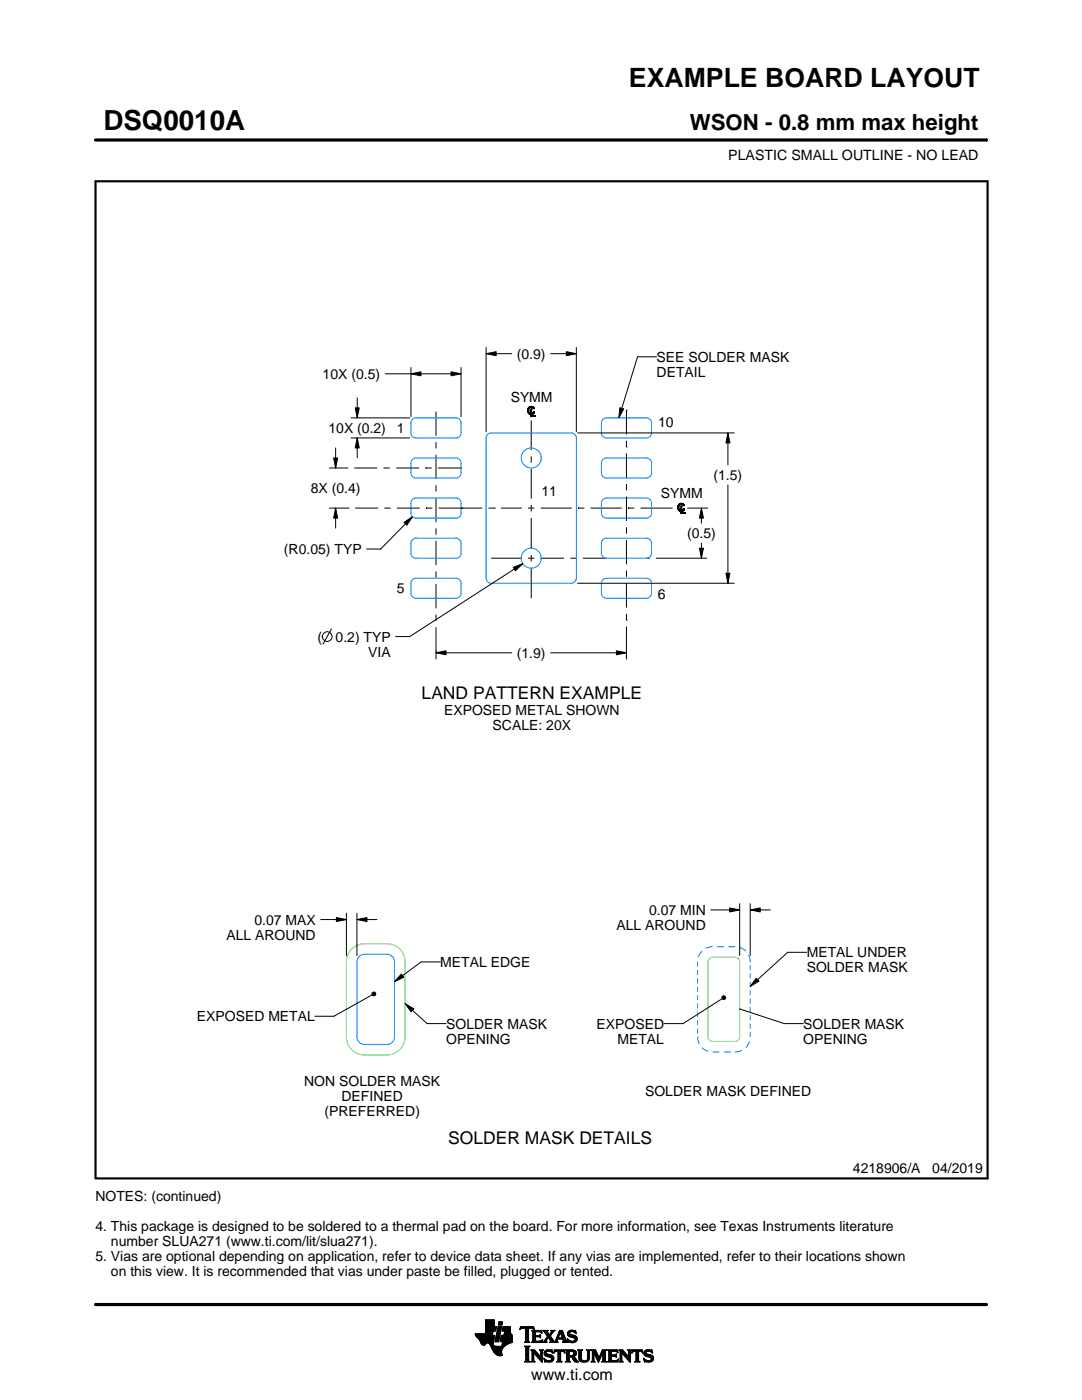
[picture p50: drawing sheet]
<svg xmlns="http://www.w3.org/2000/svg" width="216mm" height="279mm" viewBox="0 0 216 279" stroke-linecap="round" stroke-linejoin="round" font-family="sans-serif">
<defs><g id="words">
<text font-size="5.5" x="20.6" y="26">DSQ0010A</text>
<text font-size="5.3" x="125.5" y="17.4">EXAMPLE BOARD LAYOUT</text>
<text font-size="4.4" x="137.7" y="26">WSON - 0.8 mm max height</text>
<g font-size="3.5">
<text x="84.1" y="139.6">LAND PATTERN EXAMPLE</text>
<text x="89.4" y="228.3">SOLDER MASK DETAILS</text>
</g>
<text font-size="3.2" x="106" y="275.3">www.ti.com</text>
<g font-size="2.8">
<text x="145.3" y="32">PLASTIC SMALL OUTLINE - NO LEAD</text>
<text x="103.1" y="71.6">(0.9)</text>
<text x="64.4" y="75.6">10X (0.5)</text>
<text x="131" y="72.2">SEE SOLDER MASK</text>
<text x="131" y="75.2">DETAIL</text>
<text x="101.9" y="80.1">SYMM</text>
<text x="65.5" y="86.4">10X (0.2)</text>
<text x="79.2" y="86.5">1</text>
<text x="131.3" y="85.2">10</text>
<text x="142.4" y="95.8">(1.5)</text>
<text x="62" y="98.4">8X (0.4)</text>
<text x="108.1" y="98.9">11</text>
<text x="131.8" y="99.5">SYMM</text>
<text x="137.1" y="107.4">(0.5)</text>
<text x="56.7" y="110.6">(R0.05) TYP</text>
<text x="79.2" y="118.4">5</text>
<text x="131.3" y="119.5">6</text>
<text x="63.4" y="128">(</text>
<text x="67" y="128">0.2) TYP</text>
<text x="73.5" y="131">VIA</text>
<text x="103.1" y="131.3">(1.9)</text>
<text x="88.6" y="142.7">EXPOSED METAL SHOWN</text>
<text x="98.3" y="145.7">SCALE: 20X</text>
<text x="50.8" y="184.5">0.07 MAX</text>
<text x="123" y="185.6">ALL AROUND</text>
<text x="129.5" y="182.6">0.07 MIN</text>
<text x="45.2" y="187.5">ALL AROUND</text>
<text x="161" y="191.1">METAL UNDER</text>
<text x="87.8" y="193">METAL EDGE</text>
<text x="161" y="194.1">SOLDER MASK</text>
<text x="39.3" y="203.8">EXPOSED METAL</text>
<text x="89" y="205.3">SOLDER MASK</text>
<text x="89" y="208.3">OPENING</text>
<text x="119" y="205.3">EXPOSED</text>
<text x="123.2" y="208.3">METAL</text>
<text x="160.3" y="205.3">SOLDER MASK</text>
<text x="160.3" y="208.3">OPENING</text>
<text x="60.7" y="216.7">NON SOLDER MASK</text>
<text x="68.1" y="219.7">DEFINED</text>
<text x="128.7" y="218.7">SOLDER MASK DEFINED</text>
<text x="64.7" y="222.7">(PREFERRED)</text>
<text x="19" y="239.7">NOTES: (continued)</text>
<text x="170.2" y="234.2">4218906/A</text>
<text x="186" y="234.2">04/2019</text>
<text x="19" y="245.7">4. This package is designed to be soldered to a thermal pad on the board. For more information, see Texas Instruments literature</text>
<text x="19" y="251.7">5. Vias are optional depending on application, refer to device data sheet. If any vias are implemented, refer to their locations shown</text>
<text x="22.1" y="248.7">number SLUA271 (www.ti.com/lit/slua271).</text>
<text x="22.1" y="254.7">on this view. It is recommended that vias under paste be filled, plugged or tented.</text>
</g>
</g></defs>
<g fill="none" stroke="#000" stroke-width=".2">
<path d="M19.1 27.9h177.7M196.8 27.7v.5M71.3 79.4v4M76.8 74.6h15.2M82 74.6l2-.4v.8zM82 73.4v9.8M90 74.2l2 .4-2 .4zM92 73.4v9.8M97 70.6l2-.4v.8zM97 69.3v16.8M97 70.6h5.1M109.9 70.6h5.1"/>
<path d="M113 70.2l2 .4-2 .4zM115 69.3v16.8M131 71.2h-3.8l-3.7 12.2M65.7 93.4h3.8M66.6 91.4h.8l-.4 2zM67 89.4v4M70 87.4h11.8M70 83.4h11.8M70.7 93.4h4.6M70.9 81.4h.8l-.4 2zM71.3 87.4l.4 2h-.8zM71.3 87.4v4"/>
<path d="M76.5 93.4h1.3M79.1 93.4h4.5M84.9 93.4h.1M84.9 93.4h1.2M87 82.1v4.9M87 88.2v1.3M87 90.7v4.9M87 96.8v1.3M87 99.4v4.8M87.4 93.4h4.6M92 93.4h.1M105.3 81.9h.2z"/>
<path d="M105.3 82h.2zM105.3 81.9l.2-.1zM105.3 82l.2-.1v.1zM105.3 81.8l.2-.1zM105.3 82.1l.2-.1v.2zM105.3 82.1l.2 .1zM105.3 81.8h.2l-.2 .1zM105.3 82.2h.2zM105.3 81.7l.2-.1zM105.3 81.7h.2l-.2 .1zM105.3 82.2l.3 .1zM105.3 81.6h.3z"/>
<path d="M105.3 82.2h.2l.1 .1zM105.3 81.6h.2zM105.3 81.6l.3-.1zM105.4 82.3h.2zM105.4 81.5l.3-.1zM105.4 81.5h.2zM105.4 81.5h.2l-.3 .1zM105.4 82.4h.3zM105.4 81.4l.4-.1zM105.4 81.4h.3zM105.4 82.4l.3 .1zM105.5 81.3h.4z"/>
<path d="M105.5 81.3h.3zM105.5 82.5h.3zM105.6 81.3l.8-.1zM105.6 82.6h.8zM105.6 82.6l.3-.1zM105.6 82.6l.5-.1zM105.6 81.2h.8zM105.6 81.2h.7zM105.7 82.6h.7zM105.7 82.6l.6 .1zM105.7 81.2h.6zM105.7 81.2l.5-.1z"/>
<path d="M105.8 82.7h.5zM105.8 82.7h.4zM105.8 81.1h.4zM105.8 81.1h.3zM105.9 82.7h.3zM105.9 83.1l1-.1v.1zM105.9 81.6h.2l-.2 .9zM105.9 83.1l.2-.1h.8zM105.9 82.7h.2l-.2 .4zM105.9 81.1h.2zM105.9 81.3l.5-.1zM106 83.9v5.9"/>
<path d="M106 91.1v1.2M106 93.6v5.9M106 81.3l.4-.1zM106.1 81.3h.4zM106.1 81.6v.9h-.2zM106.1 82.5h.4zM106.1 82.7v.3l-.2 .1zM106.2 81.3h.3zM106.2 82.5h.3zM106.2 82.5l.4-.1zM106.3 81.4h.2zM106.3 82.5l.3-.1z"/>
<path d="M106.3 81.4l.3 .1zM106.4 82.4h.2zM106.4 81.5h.2zM106.4 82.4l.2-.1zM106.4 81.5l.2 .1zM106.4 82.3h.2zM106.4 82.3l.3-.1zM106.4 82.2h.3zM106.4 82.1l.3 .1zM115.2 86.4h31.3M123.7 81.4l.8 .2-1 1.8zM125 89.2h.1"/>
<path d="M125 81.8h.1M125 81.8v4.9M125 88v1.2M125 90.5v4.8M125 96.6v1.3M125 99.1v4.9M145.2 86.4l.4 2h-.8zM145.2 86.4v6.4M145.2 96.8v19.6M65.7 101.4h3.9M67 101.4l.4 2h-.8zM67 101.4v4"/>
<path d="M70.9 101.4h4.5M76.7 101.4h1.2M79.2 101.4h4.5M80.6 104.3l1.7-1.2-1.1 1.7zM82.3 103.1l-6.3 6.5h-2.8M85 101.4h.1M85 101.4h1.3M87 105.4v1.3M87 108v4.8M87 114.1v1.2M87 116.6v4.8M87.5 101.4h8.7"/>
<path d="M92.1 101.4h.1M97.5 101.4h1.2M98 111.4h6.1M98.7 101.4h.1M100 101.4h4.1M102.4 113.2l1.9-.7-1.4 1.4zM104.3 112.5l-22.5 14.5h-2.8M105.4 111.4h1.2M105.4 101.4h1.2M106 100.8v1.3M106 103.4v6.1M106 110.8v1.2"/>
<path d="M106 113.3v6.1M107.9 111.4h4.7M107.9 101.4h6.2M113.8 111.4h1.3M115.2 116.4h31.3M115.3 101.4h.1M115.3 101.4h1.3M116.3 111.4h4.7M117.9 101.4h6.1M125 105.2v1.3M125 107.8v4.8M125 113.9v1.2"/>
<path d="M125 116.4v4.9M125.3 101.4h.1M125.3 101.4h1.3M127.8 101.4h6.2M129 111.4h.6M130.9 111.4h10.2M134 101.4h.1M135.2 101.3h.2zM135.2 101.3l.2 .1zM135.2 101.3l.2-.1zM135.2 101.3h.2v.1zM135.2 101.1h.3z"/>
<path d="M135.2 101.4h.2l.1 .1zM135.2 101.4l.3 .1zM135.2 101.1l.2 .1-.2 .1zM135.3 101.5h.2zM135.3 101h.2zM135.3 101l.2 .1h-.3zM135.3 101.6h.2zM135.3 100.9l.2 .1zM135.3 100.9h.2zM135.3 101.6l.2-.1v.1zM135.3 101.7h.3zM135.3 100.8l.3-.1z"/>
<path d="M135.3 100.8h.3zM135.3 100.8l.2 .1h-.2zM135.3 101.7l.3 .1zM135.4 100.7h.3zM135.4 100.7h.2zM135.4 101.8h.3zM135.4 100.7l.5-.1zM135.4 100.7h.4zM135.4 101.9h.4zM135.5 100.6h.9zM135.5 101.9h.9zM135.5 101.9l.8 .1z"/>
<path d="M135.5 101.9h.3zM135.5 101.9h.5zM135.6 100.6h.8zM135.6 100.6l.7-.1zM135.6 102h.7zM135.6 102h.6zM135.7 100.5h.6zM135.7 100.5h.5zM135.7 102h.5zM135.7 102h.4zM135.8 100.5h.4zM135.8 100.5h.3z"/>
<path d="M135.8 102.1l.3-.1zM135.8 102.5l1-.2v.2zM135.8 100.9h.2l-.2 1zM135.8 102.5l.2-.2h.8zM135.8 102.1h.2l-.2 .4zM135.9 100.5h.2zM135.9 100.6h.5zM136 100.6h.4zM136 100.9v1h-.2zM136 101.9l.5-.1zM136 102.1v.2l-.2 .2zM136.1 100.7l.3-.1z"/>
<path d="M136.1 101.9l.4-.1zM136.2 100.7l.2-.1zM136.2 101.8h.3zM136.2 100.7h.3zM136.3 101.8h.2zM136.3 100.8h.2zM136.3 101.7l.2 .1zM136.3 101.7l.3-.1zM136.3 100.9h.3zM136.4 101.6h.2zM136.4 101.6l.2-.1zM136.4 101.5h.2z"/>
<path d="M137.2 101.4h4M139.6 109.4h.8l-.4 2zM140 101.4l.4 2h-.8zM140 101.4v3M140 108.4v3M144.8 114.4h.8l-.4 2zM66.1 125.5l-1.6 3M87 130.3l2-.4v.8zM87 130h.1M87 122.7v1.2M87 125.2v6.3M87 130.3h15.1"/>
<path d="M109.9 130.3h15.1M123 129.9l2 .4-2 .4zM125 123.8h.1M125 122.5v1.3M125 125v6.5M64 183.5h5.1M67.1 183.1l2 .4-2 .4zM69.1 182.3v8.4M71.2 183.5l2-.4v.8zM71.2 182.3v8.4M71.2 183.5h4M74.2 198.2l.3-.2h.3l.2 .4-.2 .3h-.3l-.3-.2z"/>
<path d="M74.2 198.6l-7.6 4.2h-3.8M80.1 194.4l.5 .6-1.9 .9zM87.8 192h-3.8l-5.3 3.9M141.8 181.6h5.8M144.1 198.9l.2-.2 .4 .1 .1 .3-.1 .3-.4 .1-.2-.2zM144.1 199.3l-7.8 5h-3.8M145.6 181.2l2 .4-2 .4zM147.6 180.3v10.4M149.7 181.6l2-.4v.8zM149.7 181.6h4M149.7 180.3v10.4M150.9 195.2l.5 .6-1.7 1.1z"/>
<path d="M161 190.1h-3.8l-7.5 6.8M80.8 200.3l1.8 1-.6 .6zM80.8 200.3l4.4 4h3.8M147.6 201.4l8.9 2.9h3.8M94.8 266.2h3.5M94.8 266.3h3.5M94.9 266.4h3.3M94.9 266.5h3.8l-.2 1.2M94.9 266.5h3.8M95 266.6h3.7M95 266.7h3.7M95.1 266.8h3.6"/>
<path d="M95.2 266.9h3.4M95.3 267h3.3M95.4 267.1h3.2M95.5 267.2h3.1M95.6 267.3h3M95.7 267.4h2.8M95.7 267.5h2.8M95.8 267.6h2.7M95.8 267.7h2.7M95.9 267.8h2.6M95.9 267.9h2.5M95.9 268h2.5"/>
<path d="M96 268h1.1M96 268.1h1M96.1 268.2h.8M96.1 268.3h.7M96.2 268.4h.6M96.3 268.4h.4M96.9 266.1h1.4M96.9 266h1.4M96.9 265.9h1.4M96.9 265.8h1.5M96.9 265.7h1.5M96.9 264.7l2.2 .1-.2 .9h-.5l-.2 .8"/>
<path d="M96.9 265.6h2M96.9 265.5h2M96.9 265.4h2M96.9 265.3h2.1M96.9 265.2h2.1M96.9 265.1h2.1M96.9 265h2.1M96.9 264.9h2.1M96.9 264.8h2.2M96.9 264.6h1.7M96.9 264.5h1.7M96.9 264.4h1.7"/>
<path d="M96.9 264.3h1.7M96.9 264.2h1.7M96.9 264.1h1.7M96.9 264h1.7M96.9 263.9h1.7M96.9 263.8h1.7M96.9 263.7h1.7M96.9 263.6h1.7M96.9 263.5h1.7M96.9 263.4h1.7M97.5 268h.9M97.6 268.1h.8"/>
<path d="M97.7 268.2h.7M97.7 268.3h.7M97.8 268.4h.6M97.9 268.5h.6M97.9 268.6h.7M98 268.7h1.1M98 268.8h2.6M98 268.8h2.5M98.1 268.9h2.3M98.1 269h2.3M98.1 269.1h2.2M98.2 269.2h2.1"/>
<path d="M98.2 269.2h2M98.2 269.3h2M98.3 269.4h1.9M98.3 269.5h1.8M98.4 269.6h1.7M98.4 268v.4l.3 .2 2 .1M98.5 269.7h1.6M98.5 267.7l-.1 .3M98.5 269.8h1.6M98.6 269.9h1.5M98.6 264.8v-1.4h-1.7v2.8h-2.1l.1 .3 .7 .8 .7 1.1 .3 .1 .6-.5 .4 .1 1 1.8 .8 .6h.8l-.1-1 .8-1M98.6 270h1.5"/>
<path d="M98.7 270h1.4M98.8 270.1h1.3M98.8 267.7h.7M98.8 267.6h.7M98.8 267.5h.7M98.9 270.2h1.2M98.9 267.4h.7M98.9 267.3h.7M98.9 267.2h.7M98.9 267.1h.7M98.9 267h.7M98.9 270.3h1.3"/>
<path d="M99 266.9h.6M99 266.9h.7M99 266.8h.7M99 266.7h.7M99 266.6h.7M99 266.5h.7M99.1 270.4h1.1M99.1 266.4h.7M99.1 266.3h.7M99.1 266.2h.7M99.1 266.1h.7M99.1 266h.7"/>
<path d="M99.2 265.9h.7M99.2 265.8h.7M99.2 270.4h1M99.2 265.7h.7M99.2 265.6h.7M99.2 265.5h.7M99.3 265.4h.6M99.3 265.4h.7M99.3 265.3h.7M99.3 265.2h.7M99.3 265.1h.7M99.3 265h.7"/>
<path d="M99.4 270.5h.8M99.4 264.9h.7M99.4 264.8h.7M99.4 264.8h.7l-.6 3h-.7zM99.4 264.5l.2-.7h.7l-.2 .7h-.7M99.5 264.4h.6M99.5 264.3h.7M99.5 264.2h.7M99.5 264.1h.7M99.5 264h.7M99.5 263.9h.7M99.6 263.8h.7"/>
<path d="M99.8 270.6h.1M99.8 267.7h2.4M99.8 267.6h2.4M99.8 267.5h2.4M99.9 267.4h2.3M99.9 267.3h2.3M99.9 267.2h2.3M99.9 267.1h2.3M99.9 267h2.3M99.9 266.9h2.3M100 266.9h2.2M100 266.8h2.2"/>
<path d="M100 266.7h2.2M100 266.6h2.2M100 266.5h2.2M100.1 268.6h.7M100.2 268.5h.7M100.2 268.4h.8M100.2 268.4h.9M100.2 268.3h1M100.2 268.2h1.2M100.2 265.6h1.6M100.2 268.1h1.4M100.2 265.5h1.6"/>
<path d="M100.2 268h1.6M100.3 265.4h1.5M100.3 268h1.7M100.3 267.9h1.9M100.3 265.3h1.5M100.3 267.8h1.9M100.3 265.2h1.5M100.3 265.1h1.5M100.3 265h1.5M100.4 264.9h1.4M100.4 264.8h1.4M100.6 266.5l.1-.8h-.5l.2-.9h1.4l.1 1.1 .3 .6v1.4l-1.3 .6"/>
<path d="M100.6 266.4h1.5M100.6 266.3h1.4M100.6 266.2h1.4M100.6 266.1h1.3M100.7 266h1.2M100.7 265.9h1.2M100.7 265.8h1.1M100.7 265.7h1.1M102.2 266.5h-2.2l-.2 1.1 .5 .2-.2 .9M103.7 265.3h.1M103.8 265.2h.2M103.8 265h2.8"/>
<path d="M103.8 264.9h2.7M103.9 264.8h2.6M104.7 267.8h1M104.7 271.8h1.1M104.7 268.7h1M104.8 267.7h.7M104.8 271.7h.8M104.9 265.2h.6M104.9 268.9h.6M104.9 267.6h.6M104.9 267.5l-.2 .3M104.9 267.5h.6"/>
<path d="M104.9 267.4h.6M104.9 267.3h.6M104.9 267.2h.6M104.9 267.1h.6M104.9 267h.6M104.9 266.8h.6M104.9 266.7h.6M104.9 266.6h.6M104.9 266.5h.6M104.9 266.4h.6M104.9 266.3h.6M104.9 266.2h.6"/>
<path d="M104.9 266.1h.6M104.9 265.9h.6M104.9 265.8h.6M104.9 265.7h.6M104.9 265.6h.6M104.9 265.5h.6M104.9 265.4h.6M104.9 265.3h.6M104.9 271.5h.6M104.9 269h.6M104.9 271.4h.6M104.9 271.4v-2.4l-.2-.4h1.1l-.3 .4v2.4"/>
<path d="M104.9 271.4l-.2 .4h1.1l-.3-.4M104.9 271.3h.6M104.9 271.2h.6M104.9 271.1h.6M104.9 271h.6M104.9 270.9h.6M104.9 270.8h.6M104.9 270.6h.6M104.9 270.5h.6M104.9 270.4h.6M104.9 270.3h.6M104.9 270.2h.6"/>
<path d="M104.9 270.1h.6M104.9 270h.6M104.9 269.9h.6M104.9 269.8h.6M104.9 269.6h.6M104.9 269.5h.6M104.9 269.4h.6M104.9 269.3h.6M104.9 269.2h.6M104.9 269.1h.6M105.5 267.5l.2 .3M105.5 267.5v-2.3l.7-.1 .4 .3-.1-.6h-2.6l-.1 .6 .4-.3 .7 .1v2.3"/>
<path d="M105.7 267.8h-1M105.9 271.8h.8M105.9 269.4h.8M106.1 269.5h.7M106.1 267.8h2M106.1 271.7h.5M106.2 269.6h.7M106.2 271.5h.3M106.2 265.6h1.8M106.2 269.8h.8M106.2 271.4h.3M106.2 271.4l-.3 .4h.8l-.2-.4"/>
<path d="M106.2 271.3h.3M106.2 271.2h.3M106.2 271.1h.3M106.2 271h.3M106.2 270.9h.3M106.2 270.8h.3M106.2 270.6h.3M106.2 270.5h.3M106.2 270.4h.3M106.2 270.3h.3M106.2 270.2h.3M106.2 270.1h.3"/>
<path d="M106.2 270h1M106.2 269.9h.9M106.2 269.8v1.6M106.2 269.8l-.3-.4h.8l1.2 1.4M106.3 267.7h1.8M106.3 265.7h1.8M106.3 267.6h.6M106.3 265.8h.6M106.3 267.5l-.2 .3M106.3 267.5h.5M106.3 267.4h.5M106.3 267.3h.5"/>
<path d="M106.3 267.2h.5M106.3 267.1h.5M106.3 267h.5M106.3 266.8h.5M106.3 266.7h1.6M106.3 266.6h1.6M106.3 266.5h.5M106.3 266.4h.5M106.3 266.3h.5M106.3 266.2h.5M106.3 266.1h.5M106.3 265.9h.5"/>
<path d="M106.4 265.2h.2M106.5 270h.1M106.5 270v1.4M106.5 265.3h.1M106.6 270.1h.7M106.7 270.2h.7M106.8 270.3h.7M106.8 265.9l.2-.1h.6l.6 .2-.2-.5h-1.9l.2 .3v1.7M106.8 265.9v.6h.8l.3-.2v.7M106.9 270.4h.7M107 270.5h.7M107.1 270.6h.7"/>
<path d="M107.2 270.8h1M107.3 270.9h.9M107.4 271h.8M107.5 271.1h.7M107.6 271.2h.6M107.6 266.5h.3M107.7 271.3h.5M107.7 269.4h.7M107.7 266.8h.2M107.7 267.6h.5M107.8 266.4h.1M107.8 271.4h.4"/>
<path d="M107.8 267h.1M107.8 265.8h.3M107.8 269.5h.5M107.9 271.5h.3M107.9 269.6h.3M107.9 267l-.3-.2h-.8l.1 .8h.9l.5-.2M107.9 269.8h.3M107.9 270.6h.3M107.9 270.5h.3M107.9 270.4h.3M107.9 270.3h.3M107.9 270.2h.3"/>
<path d="M107.9 270.1h.3M107.9 270h.3M107.9 269.9h.3M107.9 269.8v1M107.9 269.8l-.2-.4h.7l-.2 .4M108 271.7h.2M108 265.9h.1M108 267.5h.2M108.1 271.8h.1M108.1 266.1h.1M108.2 267.4h.1M108.2 269.8v2.1l-1.7-1.9"/>
<path d="M108.2 267.8h.9M108.3 267.4l-.2 .5-2-.1M108.3 265.6h1M108.5 267.7h.5M108.5 271.1l.8 .4h.5l.2-.1-.1-.4-1-.4-.3-.3 .1-.7 .7-.2 .6 .1 .2-.1 .1 .6-.9-.3-.3 .1-.1 .3 1.3 .4 .2 .6M108.5 271.1h.1M108.5 265.7h.7M108.5 271.2h.2M108.6 271.3h.2M108.6 270.1h.4M108.6 270h.4M108.6 270.2h.6"/>
<path d="M108.6 267.6h.4M108.6 271.4h.4M108.6 269.9h.4M108.6 270.3h1M108.6 265.8h.7M108.6 271.5h.8M108.6 269.8h.5M108.7 271.7h1.5M108.7 270.4h1.3M108.7 267.5h.3M108.7 271.8h.1M108.7 265.9h.6"/>
<path d="M108.7 269.6h1.5M108.8 267.4h.3M108.8 270.5h1.5M108.8 266.1h.6M108.8 269.5h1.4M108.8 267.3h.4M108.9 266.2h.6M108.9 267.2h.4M108.9 266.3h.6M108.9 270.6h1.5M109 267.1h.3M109 266.4h1"/>
<path d="M109.1 271.8h.9M109.1 269.4h.7M109.1 267h.9M109.1 266.5h.8M109.1 267.8h-.9M109.2 266.8h.8M109.2 266.6h.6M109.2 266.7h.7M109.2 266.7l-.6 .9-.4 .2M109.3 270.8h1.1M109.5 267.1h.6M109.6 267.2h.6"/>
<path d="M109.7 271.5h.7M109.7 267.3h.6M109.7 267.8l.2-.2-.5-.7-.4 .8 .1 .1M109.7 267.8h1.6M109.7 266.3h.4M109.7 267.4h.6M109.8 270.9h.7M109.8 266.2h.3M109.8 266.6l.9 1.2 1-2.3h.5l.8 2.1 .3 .2M109.8 267.5h.6M109.9 266.1h.3M109.9 269.8h.4"/>
<path d="M109.9 267.6h.6M109.9 267.7h.7M109.9 271.4h.5M109.9 265.9h.4M110 271h.5M110 265.6h.7M110 265.9l-.4 .5-.4-.6 .2-.3h-1.1l.9 1.2M110 265.9l.1-.2-.2-.2h.8l-.9 1.1M110 271.3h.5M110 265.8h.4M110 271.1h.5M110 271.2h.5"/>
<path d="M110.1 269.4h.1M110.1 265.7h.4M110.1 269.9h.2M110.2 270h.1M110.5 270h.1M110.5 269.9h.2M110.5 271.1l-.2 .5-.8 .3-.6-.2-.2 .1-.2-.7M110.5 269.8h.3M110.6 269.6h2.1M110.6 269.5h2M110.6 269.4h2M110.7 267.7h.5"/>
<path d="M110.8 267.6h.4M110.9 267.5h.3M110.9 267.4h.3M111 267.3h.3M111 267.2h1.8M111 267.1h1.8M111.1 267h.3M111.1 271.8h1M111.1 266.8h.4M111.2 266.7h.3M111.2 267.5l.1-.2h1l.1 .2M111.2 267.5v.3h.1"/>
<path d="M111.2 266.6h.3M111.3 266.5h.3M111.3 271.7h.6M111.3 266.4h.3M111.3 271.5h.6M111.3 267.8h-1.6M111.3 269.8h.6M111.4 266.3h.3M111.4 271.4h.5M111.4 271.4l-.1-1.7h-.4l-.4 .4 .2-.7h1.9l.1 .7-.3-.4h-.5v1.7M111.4 270.5h.5M111.4 270.4h.5"/>
<path d="M111.4 270.3h.5M111.4 270.2h.5M111.4 270.1h.5M111.4 270h.5M111.4 269.9h.5M111.4 271.4l-.3 .4h1l-.2-.4M111.4 271.3h.5M111.4 271.2h.5M111.4 271.1h.5M111.4 271h.5M111.4 270.9h.5M111.4 270.8h.5"/>
<path d="M111.4 270.6h.5M111.4 266.2h.3M111.4 266.1h.4M111.5 265.9h.9M111.5 265.8h.8M111.6 265.7h.7M111.6 265.6h.6M111.8 265.9l.4 1.1h-.8zM111.9 266.1h.5M111.9 266.2h.5M111.9 266.3h.6M112 266.4h.5"/>
<path d="M112 266.5h.6M112.1 266.6h.5M112.1 266.7h.6M112.1 266.8h.6M112.2 267h.5M112.2 267.8h1.1M112.3 267.3h.6M112.3 267.4h.6M112.4 267.5h.6M112.4 267.5v.3h-.2M112.4 269.8h.3M112.4 267.6h.6"/>
<path d="M112.4 267.7h.7M112.6 269.9h.1M112.6 270h.2M112.8 271.8h1M112.8 269.4h1.6M113 269.5h1.7M113 271.7h.7M113 269.6h1.9M113 271.5h.6M113 269.8h.6M113 271.4h.6M113 271.4l-.2 .4h1l-.2-.4"/>
<path d="M113 271.3h.6M113 271.2h.6M113 271.1h.6M113 271h.6M113 270.9h.6M113 270.8h1.5M113 270.6h1.6M113 270.5h1.8M113 270.4h.6M113 270.3h.6M113 270.2h.6M113 270.1h.6"/>
<path d="M113 270h.6M113 269.9h.6M113 269.8v1.6M113 269.8l-.2-.4h1.4l.6 .2 .2 .3v.4l-.2 .3-.4 .1M113.2 267.3h.2M113.2 267.4h.3M113.2 266.2h.5M113.2 266.3h.6M113.2 266.1h.5M113.3 267.5h.3M113.3 267.8h-1.1M113.3 266.4h.9"/>
<path d="M113.3 265.9h.4M113.3 267.6h.6M113.3 266.5h1.3M113.3 267.7h1.6M113.3 265.8h.5M113.3 267.8h.2M113.4 266.6h1.5M113.4 265.7h1.5M113.4 265.7l.5-.2 .7 .1 .2-.1 .1 .7-.7-.4h-.4l-.1 .3 .1 .2 .9 .2 .4 .3 .1 .5-.3 .5-.6 .2-.7-.2-.2 .1-.2-.7 .9 .5 .5-.1 .1-.3-.2-.3-1.1-.4-.2-.4zM113.5 266.7h1.5M113.5 265.6h1.4M113.6 271.4v-.6h.4l.7 1h.8"/>
<path d="M113.6 269.9l.1-.2 .7 .2v.4l-.4 .2M113.6 269.9v.6M113.7 267.8h1.1M113.8 266.8h1.3M113.8 265.5h.6M114 268h.4M114.1 270.9h.6M114.2 271h.6M114.2 271.1h.7M114.3 271.2h.6M114.3 267h.8M114.3 269.8h.7"/>
<path d="M114.3 270.4h.6M114.4 271.3h.6M114.4 270.7l1.1 1.1M114.4 270.7h.1M114.4 271.4h.7M114.4 269.9h.6M114.4 270.3h.6M114.5 267.6h.5M114.5 270.2h.5M114.5 270h.5M114.5 265.8h.4M114.5 270.1h.5"/>
<path d="M114.5 271.5h.7M114.6 271.7h.7M114.6 267.1h.6M114.6 267.5h.5M114.7 267.2h.5M114.7 267.4h.5M114.7 265.9h.3M114.7 267.3h.5M114.7 271.8h.8M114.8 266.1h.2M114.9 266.2h.1M115.3 269.4h.9"/>
<path d="M115.4 269.5h.7M115.5 269.6h.5M115.5 269.8h.5M115.5 269.8v1.4l.4 .5 .6 .2 .7-.1 .3-.3 .1-.5M115.5 271h.5M115.5 270.9h.5M115.5 270.8h.5M115.5 270.6h.5M115.5 270.5h.5M115.5 270.4h.5M115.5 270.3h.5M115.5 270.2h.5"/>
<path d="M115.5 270.1h.5M115.5 270h.5M115.5 269.9h.5M115.5 269.8l-.2-.4h.9l-.2 .4M115.5 271.1h.5M115.5 271.2h.5M115.5 271.3h.6M115.6 271.4h.6M115.7 271.5h.8M115.8 271.7h1.5M116 271l.2 .4 .5 .2 .4-.2 .2-.4M116 269.8v1.2"/>
<path d="M116 271.8h1.1M116.8 271.5h.6M117 269.4h.8M117.1 271.4h.4M117.2 269.5h.5M117.2 271.3h.4M117.2 269.6h.4M117.2 271.2h.4M117.2 271.1h.4M117.3 269.8h.3M117.3 271h.3M117.3 270.9h.3"/>
<path d="M117.3 270.8h.3M117.3 270.6h.3M117.3 270.5h.3M117.3 270.4h.3M117.3 270.3h.3M117.3 270.2h.3M117.3 270.1h.3M117.3 270h.3M117.3 269.9h.3M117.6 269.8l.2-.4h-.8l.2 .3 .1 1.3M117.6 269.8v1.2M118 271.8h.7"/>
<path d="M118 269.4h.8M118.1 269.5h.8M118.1 271.7h.5M118.2 269.6h.7M118.2 271.5h.3M118.2 269.8h.8M118.2 271.4h.3M118.2 269.8l-.2-.4h.8l.7 1.6 .7-1.6h.9l-.3 .4M118.2 271.4l-.2 .4h.7l-.2-.4M118.2 271.3h.3M118.2 271.2h.3M118.2 271.1h.3"/>
<path d="M118.2 271h.3M118.2 270.9h.3M118.2 270.8h.3M118.2 270.6h.3M118.2 270.5h.3M118.2 270.4h.3M118.2 270.3h.3M118.2 270.2h.3M118.2 270.1h.3M118.2 270h.9M118.2 269.9h.8M118.2 269.8v1.6"/>
<path d="M118.6 270.1h.5M118.6 270.2h.6M118.7 270.3h.5M118.7 270.4h.6M118.8 270.5h.5M118.8 270.6h.6M118.9 270.8h.5M118.9 270.9h.6M119 271h.8M119 271.1h.8M119.1 271.2h.6M119.1 271.3h.6"/>
<path d="M119.2 271.4h.4M119.2 271.5h.4M119.3 271.7h.2M119.3 271.8h.2M119.6 270.9h.3M119.6 270.8h.3M119.7 270.6h.3M119.7 270.5h.3M119.8 270.4h.3M119.8 270.3h.3M119.9 270.2h.3M119.9 270.1h.3"/>
<path d="M120 270h.8M120 269.9h.8M120 269.8h.8M120.1 271.8h1M120.1 269.6h.7M120.1 269.5h.8M120.2 269.4h.9M120.2 271.7h.7M120.3 271.5h.5M120.3 271.4h.5M120.3 271.4l-.2 .4h1l-.3-.4M120.3 271.4v-1.5l-.9 2-.9-2v1.5"/>
<path d="M120.3 271.3h.5M120.3 271.2h.5M120.3 271.1h.5M120.3 271h.5M120.3 270.9h.5M120.3 270.8h.5M120.3 270.6h.5M120.3 270.5h.5M120.3 270.4h.5M120.3 270.3h.5M120.3 270.2h.5M120.3 270.1h.5"/>
<path d="M120.8 269.8v1.6M121.2 271.8h2M121.2 269.4h1.9M121.4 269.5h1.8M121.4 271.7h1.9M121.5 269.6h1.7M121.5 271.5h1.8M121.5 269.8h.5M121.5 271.4h.5M121.5 269.8l-.3-.4h1.9l.2 .6M121.5 269.9h.5M121.5 269.8v1.6"/>
<path d="M121.5 271.3h.5M121.5 271.2h.5M121.5 271.1h.5M121.5 271h.5M121.5 270.9h.5M121.5 270.8h.5M121.5 270.6h1.5M121.5 270.5h1.5M121.5 270.4h1.5M121.5 270.3h.5M121.5 270.2h.5M121.5 270.1h.5"/>
<path d="M121.5 270h.5M122.6 270.4l.4-.2v.7l-.2-.2h-.8v.7l.2 .1M122.9 270.8h.1M122.9 270.3h.1M123 269.8h.3M123.1 271.4h.3M123.2 269.9h.1M123.3 270h.1M123.3 270l-.4-.3h-.8l-.1 .7M123.3 271.3h.1M123.4 271.2h.1M123.4 271.2l-.2 .6h-2l.3-.4"/>
<path d="M123.4 271.2l-.3 .3h-.4M123.5 271.8h.8M123.5 269.4h.7M123.6 269.5h.7M123.7 271.7h.5M123.7 269.6h.7M123.7 271.5h.4M123.7 269.8h.8M123.7 271.4h.4M123.7 271.4l-.2 .4h.8l-.2-.4M123.7 271.3h.4M123.7 271.2h.4"/>
<path d="M123.7 271.1h.4M123.7 271h.4M123.7 270.9h.4M123.7 270.8h.4M123.7 270.6h.4M123.7 270.5h.4M123.7 270.4h.4M123.7 270.3h.4M123.7 270.2h.4M123.7 270.1h.4M123.7 270h1M123.7 269.9h.9"/>
<path d="M123.7 269.8v1.6M123.7 269.8l-.2-.4h.7l1.2 1.4 .1-1M124.1 270v1.4M124.1 270h.1M124.2 270.1h.6M124.2 270.2h.7M124.3 270.3h.7M124.4 270.4h.7M124.5 270.5h.7M124.6 270.6h.7M124.7 270.8h1.1M124.8 270.9h1"/>
<path d="M124.9 271h.9M125 271.1h.8M125.1 271.2h.7M125.2 271.3h.6M125.2 269.4h.8M125.3 271.4h.5M125.4 269.5h.5M125.4 271.5h.4M125.4 269.6h.4M125.5 269.8h.3M125.5 269.8l-.3-.4h.8l-.2 .4M125.5 270.4h.3"/>
<path d="M125.5 270.3h.3M125.5 270.2h.3M125.5 270.1h.3M125.5 270h.3M125.5 269.9h.3M125.5 270.6h.3M125.5 270.5h.3M125.5 271.7h.3M125.6 271.8h.2M125.8 269.8v2.1l-1.7-1.9M126 270h.1M126.1 269.9h.1"/>
<path d="M126.1 269.8h.3M126.1 269.6h2.1M126.2 269.5h2M126.2 269.4h2M126.6 271.8h1.1M126.9 271.7h.6M126.9 271.5h.5M126.9 269.8h.5M126.9 271.4h.5M126.9 271.4v-1.7h-.5l-.3 .4 .1-.7h1.9l.2 .7-.4-.4h-.5v1.7M126.9 270.5h.5M126.9 270.4h.5"/>
<path d="M126.9 270.3h.5M126.9 270.2h.5M126.9 270.1h.5M126.9 270h.5M126.9 269.9h.5M126.9 271.4l-.3 .4h1.1l-.3-.4M126.9 271.3h.5M126.9 271.2h.5M126.9 271.1h.5M126.9 271h.5M126.9 270.9h.5M126.9 270.8h.5"/>
<path d="M126.9 270.6h.5M128 269.8h.3M128.1 269.9h.2M128.2 270h.1M128.4 271.1h.1M128.4 271.2h.2M128.5 271.3h.2M128.5 270.1h.4M128.5 270h.4M128.5 270.2h.6M128.5 271.4h.4M128.5 269.9h.4"/>
<path d="M128.5 270.3h1M128.5 271.5h.8M128.5 269.8h.5M128.6 271.7h1.5M128.6 270.4h1.3M128.6 271.8h.1M128.6 269.6h1.5M128.7 270.5h1.5M128.7 269.5h1.4M128.8 270.6h1.5M128.9 271.8h1M129 269.4h.7"/>
<path d="M129.1 270.8l-.6-.4 .1-.7 .5-.3 .8 .1 .2-.1 .1 .7-.8-.4-.4 .1-.1 .2 1.3 .5 .2 .6M129.1 270.8l.7 .2v.4l-.6 .1-.8-.4M129.2 270.8h1.1M129.6 271.5h.7M129.6 270.9h.8M129.8 269.8h.4M129.8 271.4h.5M129.9 271h.5M129.9 271.3h.5M129.9 271.1h.5M129.9 271.2h.5M129.9 269.4h.2"/>
<path d="M130 269.9h.2M130.1 270h.1M130.4 271.1l-.3 .5-.7 .3-.6-.2-.2 .1-.2-.7"/>
<circle cx="65.3" cy="127" r=".98"/>
</g>
<g fill="#000">
<path d="M82 74.6l2-.4v.8zM90 74.2l2 .4-2 .4zM97 70.6l2-.4v.8zM113 70.2l2 .4-2 .4zM66.6 91.4h.8l-.4 2zM70.9 81.4h.8l-.4 2zM71.3 87.4l.4 2h-.8zM105.3 81.9l.2-.1zM105.3 82l.2-.1v.1zM105.3 81.8l.2-.1zM105.3 82.1l.2-.1v.2zM105.3 81.7l.2-.1z"/>
<path d="M105.3 81.6h.3zM105.3 82.2h.2zM105.3 82.2h.2l.1 .1zM105.4 82.3h.2zM105.4 81.5h.2zM105.4 82.4h.3zM105.4 81.4h.3zM105.4 82.4l.3 .1zM105.5 81.3h.4zM105.5 82.5h.3zM105.3 81.8h.2l-.2 .1zM105.3 81.9h.2z"/>
<path d="M105.3 82h.2zM105.3 81.7h.2l-.2 .1zM105.3 81.6h.2zM105.3 82.1l.2 .1zM105.3 82.2l.3 .1zM105.6 82.6h.8zM105.3 81.6l.3-.1zM105.4 81.5h.2l-.3 .1zM105.6 81.2h.8zM105.7 82.6h.7zM105.4 81.5l.3-.1zM105.7 81.2h.6z"/>
<path d="M105.8 82.7h.5zM105.4 81.4l.4-.1zM105.5 81.3h.3zM105.8 81.1h.4zM105.6 82.6l.3-.1zM106.1 81.6v.9h-.2zM105.6 82.6l.5-.1zM105.9 82.7h.3zM105.9 83.1l1-.1v.1zM105.9 81.1h.2zM105.6 81.3l.8-.1zM105.9 81.3l.5-.1z"/>
<path d="M106 81.3l.4-.1zM106.1 81.3h.4zM105.9 81.6h.2l-.2 .9zM106.1 82.5h.4zM105.9 83.1l.2-.1h.8zM106.1 82.7v.3l-.2 .1zM105.9 82.7h.2l-.2 .4zM105.8 81.1h.3zM105.8 82.7h.4zM106.2 81.3h.3zM106.2 82.5l.4-.1zM105.7 81.2l.5-.1z"/>
<path d="M106.3 81.4h.2zM106.3 82.5l.3-.1zM105.7 82.6l.6 .1zM105.6 81.2h.7zM106.3 81.4l.3 .1zM106.4 82.4l.2-.1zM106.4 81.5h.2zM106.4 81.5l.2 .1zM106.4 82.2h.3zM106.4 82.3l.3-.1zM106.2 82.5h.3zM106.4 82.4h.2z"/>
<path d="M106.4 82.3h.2zM106.4 82.1l.3 .1zM123.7 81.4l.8 .2-1 1.8zM145.2 86.4l.4 2h-.8zM67 101.4l.4 2h-.8zM80.6 104.3l1.7-1.2-1.1 1.7zM102.4 113.2l1.9-.7-1.4 1.4zM135.2 101.3l.2-.1zM135.2 101.3h.2v.1zM135.2 101.1h.3zM135.2 101.4h.2l.1 .1zM135.3 101h.2z"/>
<path d="M135.3 100.9h.2zM135.3 101.5h.2zM135.3 101.6l.2-.1v.1zM135.3 101.7h.3zM135.3 100.8h.3zM135.3 101.7l.3 .1zM135.4 100.7h.3zM135.4 101.8h.3zM135.4 100.7h.4zM135.4 101.9h.4zM135.2 101.1l.2 .1-.2 .1zM135.2 101.3h.2z"/>
<path d="M135.2 101.3l.2 .1zM135.3 101l.2 .1h-.3zM135.3 100.9l.2 .1zM135.2 101.4l.3 .1zM135.3 101.6h.2zM135.5 101.9h.9zM135.3 100.8l.2 .1h-.2zM135.6 100.6h.8zM135.6 102h.7zM135.3 100.8l.3-.1zM135.4 100.7h.2zM135.7 100.5h.6z"/>
<path d="M135.7 102h.5zM135.8 100.5h.4zM135.5 101.9h.3zM136 100.9v1h-.2zM135.5 101.9h.5zM135.8 102.1l.3-.1zM135.8 102.5l1-.2v.2zM135.9 100.5h.2zM135.5 100.6h.9zM135.4 100.7l.5-.1zM135.9 100.6h.5zM136 100.6h.4z"/>
<path d="M135.8 100.9h.2l-.2 1zM136 101.9l.5-.1zM135.8 102.5l.2-.2h.8zM136 102.1v.2l-.2 .2zM135.8 102.1h.2l-.2 .4zM135.8 100.5h.3zM135.7 102h.4zM136.1 100.7l.3-.1zM136.2 101.8h.3zM135.7 100.5h.5zM136.2 100.7l.2-.1zM136.2 100.7h.3z"/>
<path d="M136.3 101.8h.2zM135.6 102h.6zM135.6 100.6l.7-.1zM136.3 100.8h.2zM136.3 101.7l.3-.1zM135.5 101.9l.8 .1zM136.3 100.9h.3zM136.4 101.6l.2-.1zM136.1 101.9l.4-.1zM136.3 101.7l.2 .1zM136.4 101.6h.2zM136.4 101.5h.2z"/>
<path d="M140 101.4l.4 2h-.8zM139.6 109.4h.8l-.4 2zM144.8 114.4h.8l-.4 2zM87 130.3l2-.4v.8zM123 129.9l2 .4-2 .4zM67.1 183.1l2 .4-2 .4zM71.2 183.5l2-.4v.8zM74.2 198.2l.3-.2h.3l.2 .4-.2 .3h-.3l-.3-.2zM80.1 194.4l.5 .6-1.9 .9zM144.1 198.9l.2-.2 .4 .1 .1 .3-.1 .3-.4 .1-.2-.2zM145.6 181.2l2 .4-2 .4zM149.7 181.6l2-.4v.8z"/>
<path d="M150.9 195.2l.5 .6-1.7 1.1zM80.8 200.3l1.8 1-.6 .6z"/>
</g>
<path d="M19.1 36.2h178v199h-178z" fill="none" stroke="#000" stroke-width=".43"/>
<path d="M19 27.9h177.8M19 260.3h177.8" fill="none" stroke="#000" stroke-width=".63"/>
<g fill="none" stroke="#0080ff" stroke-width=".2">
<path d="M82.3 99.7l.7-.3h8a1 1 0 0 1 1 1v2a1 1 0 0 1-1 1h-8a1 1 0 0 1-1-1v-2zM82.3 83.7l.7-.3h8a1 1 0 0 1 1 1v2a1 1 0 0 1-1 1h-8a1 1 0 0 1-1-1v-2zM82.3 91.7l.7-.3h8a1 1 0 0 1 1 1v2a1 1 0 0 1-1 1h-8a1 1 0 0 1-1-1v-2zM97.3 86.7l.7-.3h16a1 1 0 0 1 1 1v28a1 1 0 0 1-1 1h-16a1 1 0 0 1-1-1v-28zM120.3 99.7l.7-.3h8a1 1 0 0 1 1 1v2a1 1 0 0 1-1 1h-8a1 1 0 0 1-1-1v-2zM120.3 91.7l.7-.3h8a1 1 0 0 1 1 1v2a1 1 0 0 1-1 1h-8a1 1 0 0 1-1-1v-2zM120.3 83.7l.7-.3h8a1 1 0 0 1 1 1v2a1 1 0 0 1-1 1h-8a1 1 0 0 1-1-1v-2zM82.3 115.7l.7-.3h8a1 1 0 0 1 1 1v2a1 1 0 0 1-1 1h-8a1 1 0 0 1-1-1v-2zM82.3 107.7l.7-.3h8a1 1 0 0 1 1 1v2a1 1 0 0 1-1 1h-8a1 1 0 0 1-1-1v-2zM120.3 115.7l.7-.3h8a1 1 0 0 1 1 1v2a1 1 0 0 1-1 1h-8a1 1 0 0 1-1-1v-2zM120.3 107.7l.7-.3h8a1 1 0 0 1 1 1v2a1 1 0 0 1-1 1h-8a1 1 0 0 1-1-1v-2zM71.8 190.7l.9-.3h4.5a1.5 1.5 0 0 1 1.5 1.5v15a1.5 1.5 0 0 1-1.5 1.5h-4.5a1.5 1.5 0 0 1-1.5-1.5v-15l.1-.4z"/>
<path d="M139.2 191.9v1M139.2 193.6v1M139.2 195.3v1M139.2 196.9v1M139.2 198.6v1M140.1 189.8l-.8 1.2M142.2 188.9l-1.4 .4M143.1 188.9h1.3M145.3 188.9h1.4M147.6 189.1l1.2 .7M149.4 190.6l.3 1.3M149.7 191.9h.1"/>
<path d="M149.7 192.6v1M149.7 194.3v1M149.7 195.9v1M149.7 197.6v1M149.7 199.3v1M139.2 206.9h.1M139.2 200.3v1M139.2 201.9v1M139.2 203.6v1M139.2 205.3v1M139.2 206.9l.3 1.4M140.1 209.1l1.2 .7"/>
<path d="M142.2 209.9h1.3M144.4 209.9h1.4M148.1 209.6l-1.4 .3M149.5 207.9l-.7 1.2M149.7 200.9v1M149.7 202.6v1M149.7 204.3v1M149.7 205.9v1"/>
<circle cx="106" cy="91.4" r="2"/>
<circle cx="106" cy="111.4" r="2"/>
</g>
<path d="M70.2 189.4a3.6 3.6 0 0 1 2.5-1.1h4.5a3.6 3.6 0 0 1 3.6 3.6v15a3.6 3.6 0 0 1-3.6 3.6h-4.5a3.6 3.6 0 0 1-3.6-3.6v-15a3.6 3.6 0 0 1 1.1-2.5zM141.6 191.3l.6-.3h4.5l.6 .3 .3 .4v15.2a.9 .9 0 0 1-.9 .9h-4.5a.9 .9 0 0 1-.9-.9v-15z" fill="none" stroke="#6ef200" stroke-width=".2"/>
<use href="#words"/>
</svg>
